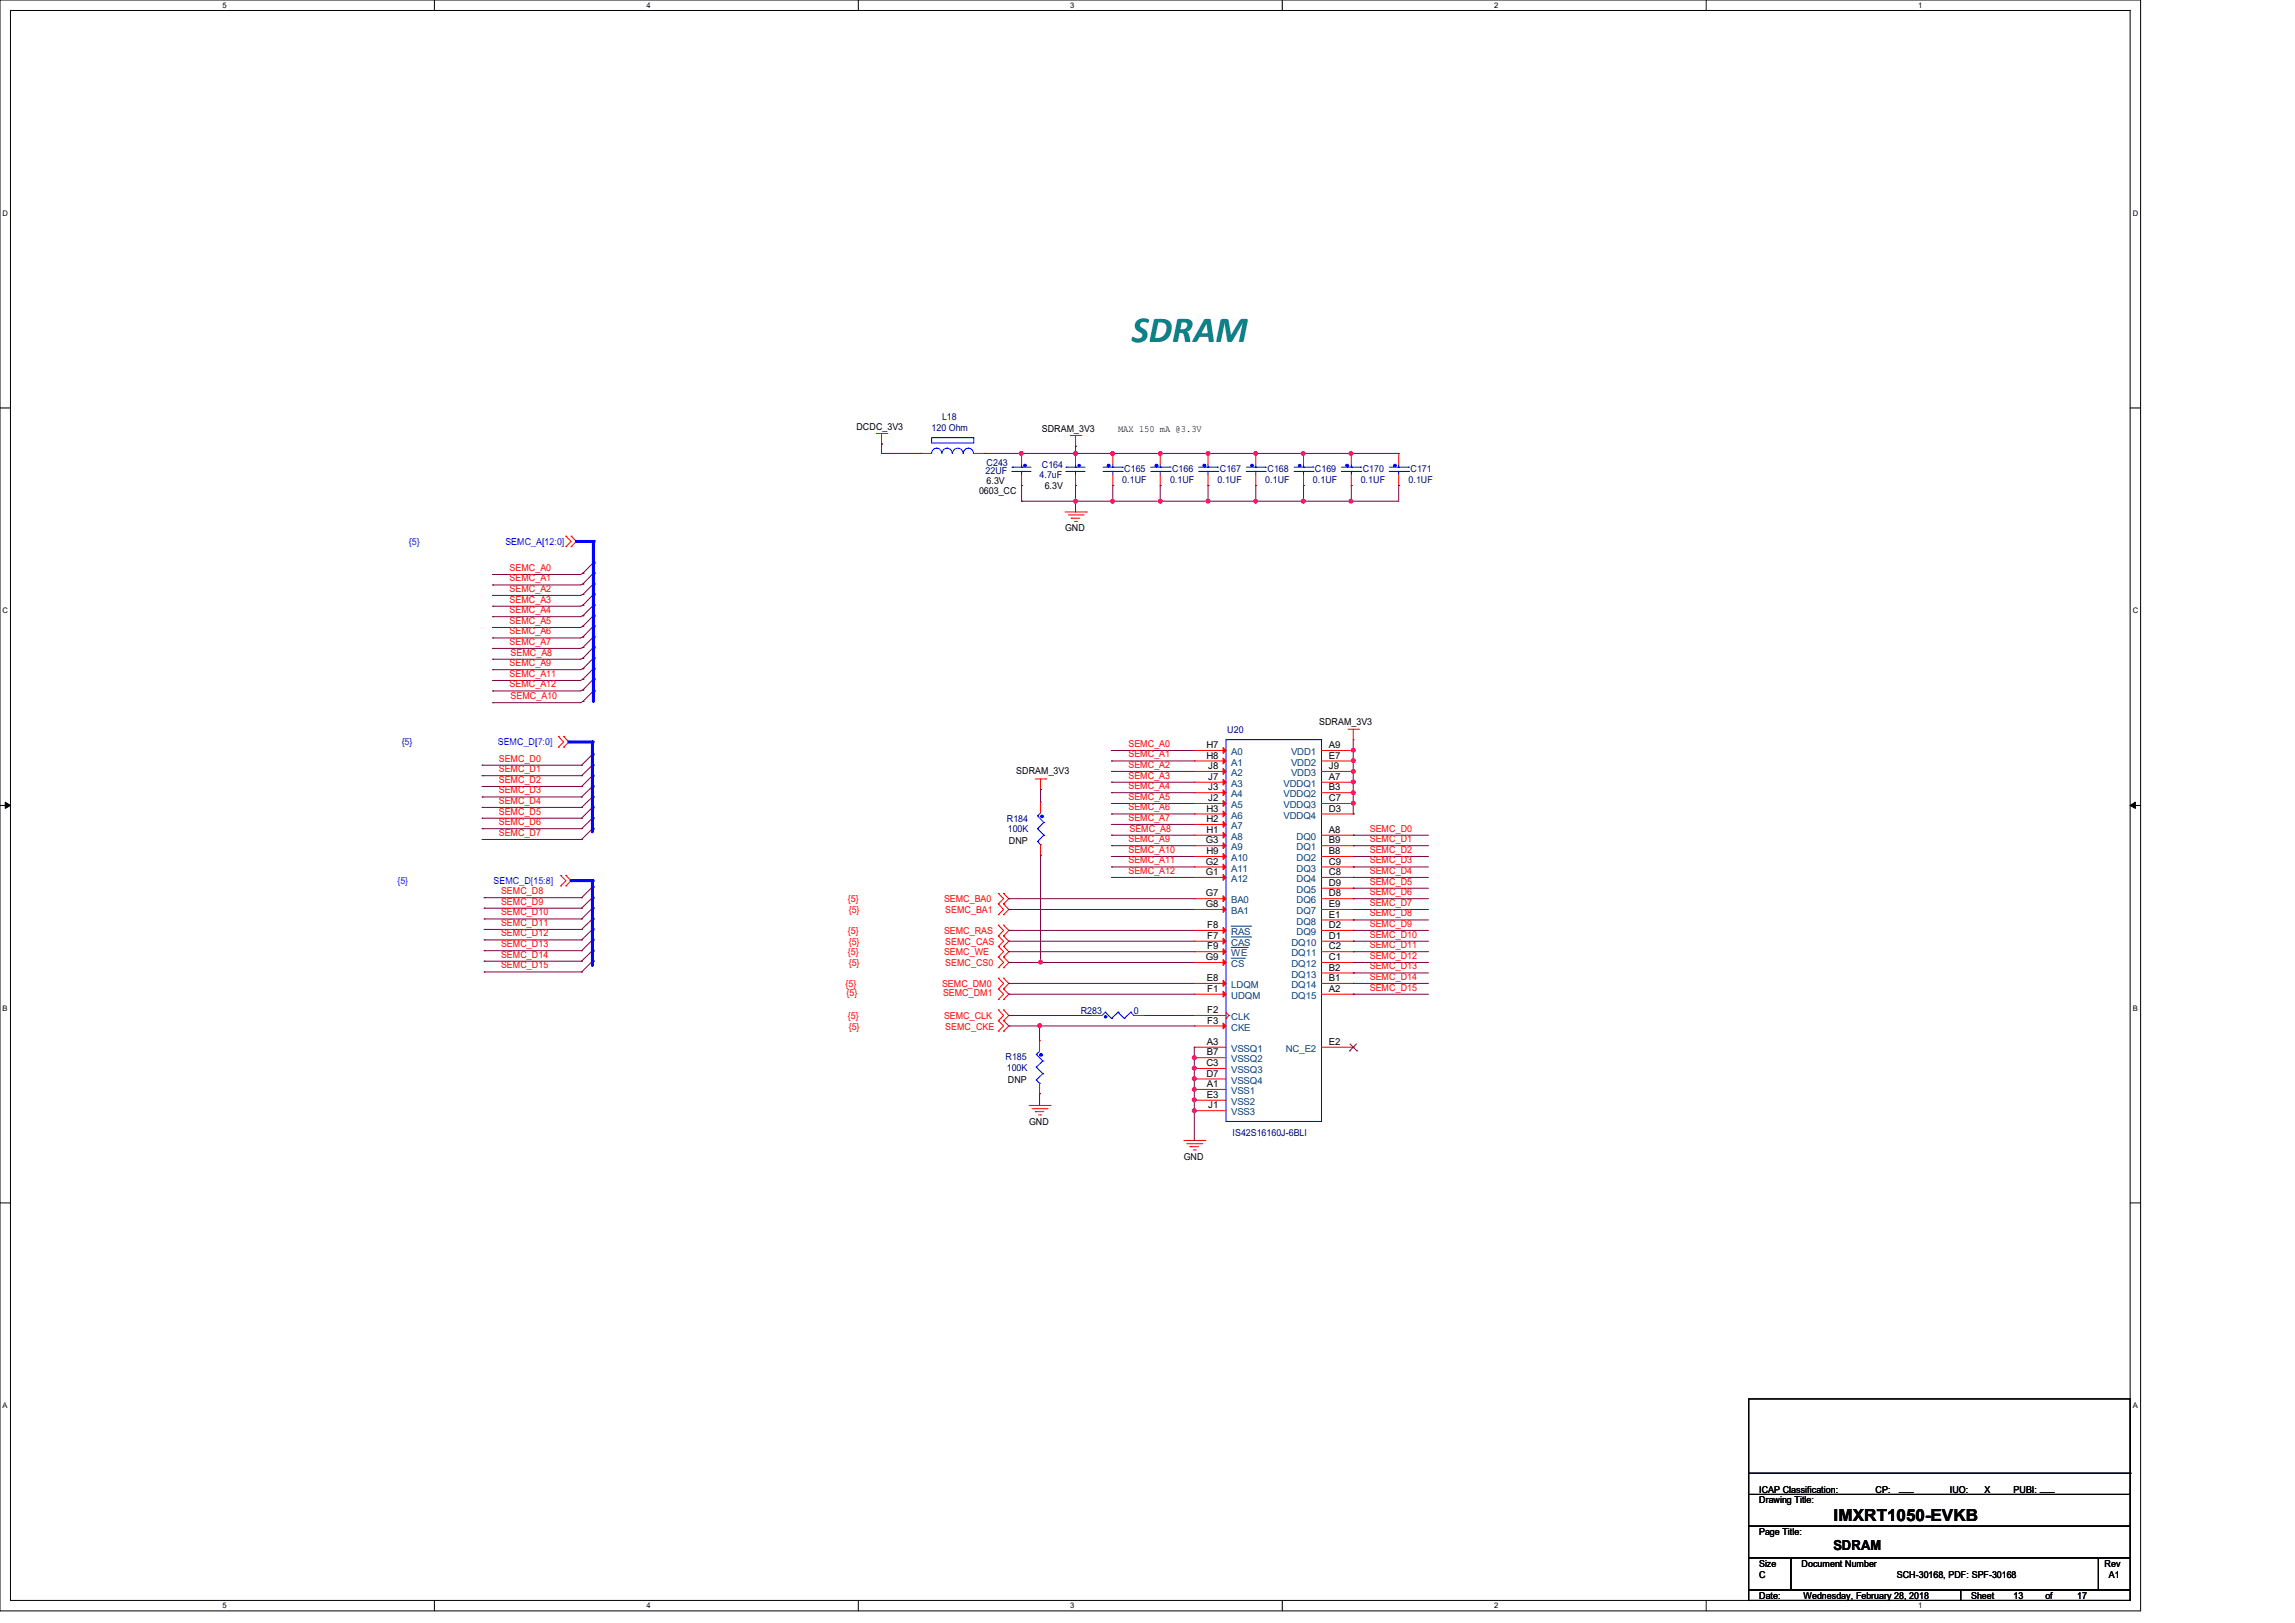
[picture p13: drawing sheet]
<svg xmlns="http://www.w3.org/2000/svg" width="297mm" height="210mm" viewBox="0 0 297 210" stroke-linecap="round" stroke-linejoin="round" font-family="sans-serif">
<defs><g id="words">
<text font-size="4.8" fill="#008080" x="146.5" y="44.2">SDRAM</text>
<text font-size="2.2" x="237.3" y="196.8">IMXRT1050-EVKB</text>
<text font-size="1.8" x="237.3" y="200.5">SDRAM</text>
<g font-size="1.2">
<text x="110.8" y="55.6">DCDC_3V3</text>
<text x="134.8" y="55.8">SDRAM_3V3</text>
<text x="144.7" y="55.9">MAX 150 mA @3.3V</text>
<text x="126.7" y="64">0603_CC</text>
<text x="127.7" y="62.6">6.3V</text>
<text x="135.2" y="63.2">6.3V</text>
<text x="137.8" y="68.7">GND</text>
<text x="170.7" y="93.9">SDRAM_3V3</text>
<text x="131.5" y="100.2">SDRAM_3V3</text>
<text x="156.1" y="96.8">H7</text>
<text x="156.1" y="98.2">H8</text>
<text x="156.4" y="99.5">J8</text>
<text x="156.4" y="100.9">J7</text>
<text x="172" y="100.9">A7</text>
<text x="172" y="99.5">J9</text>
<text x="172" y="98.2">E7</text>
<text x="172" y="96.8">A9</text>
<text x="156.1" y="107.8">H1</text>
<text x="156.1" y="105">H3</text>
<text x="156.1" y="106.4">H2</text>
<text x="156.4" y="102.3">J3</text>
<text x="156.4" y="103.7">J2</text>
<text x="172" y="102.3">B3</text>
<text x="172" y="103.7">C7</text>
<text x="172" y="105">D3</text>
<text x="172" y="107.8">A8</text>
<text x="130.6" y="109.2">DNP</text>
<text x="156" y="109.1">G3</text>
<text x="156" y="113.2">G1</text>
<text x="156" y="111.9">G2</text>
<text x="156.1" y="110.5">H9</text>
<text x="172" y="109.1">B9</text>
<text x="172" y="110.5">B8</text>
<text x="172" y="111.9">C9</text>
<text x="172" y="113.2">C8</text>
<text x="156" y="116">G7</text>
<text x="156" y="117.4">G8</text>
<text x="172" y="114.6">D9</text>
<text x="172" y="116">D8</text>
<text x="172" y="117.4">E9</text>
<text x="172" y="118.7">E1</text>
<text x="156" y="124.2">G9</text>
<text x="156.2" y="121.5">F7</text>
<text x="156.2" y="120.1">F8</text>
<text x="156.2" y="122.8">F9</text>
<text x="172" y="120.1">D2</text>
<text x="172" y="121.5">D1</text>
<text x="172" y="122.8">C2</text>
<text x="172" y="124.2">C1</text>
<text x="172" y="125.6">B2</text>
<text x="156.2" y="127">E8</text>
<text x="156.2" y="131.1">F2</text>
<text x="156.2" y="128.4">F1</text>
<text x="172" y="127">B1</text>
<text x="172" y="128.4">A2</text>
<text x="156.1" y="138">C3</text>
<text x="156.2" y="135.2">A3</text>
<text x="156.2" y="136.6">B7</text>
<text x="156.2" y="132.5">F3</text>
<text x="172" y="135.2">E2</text>
<text x="130.4" y="140.1">DNP</text>
<text x="156.1" y="139.3">D7</text>
<text x="156.2" y="142.1">E3</text>
<text x="156.2" y="140.7">A1</text>
<text x="156.4" y="143.4">J1</text>
<text x="133.2" y="145.5">GND</text>
<text x="153.2" y="150.1">GND</text>
<text x="227.7" y="194.5">Drawing Title:</text>
<text x="227.7" y="193.2">ICAP Classification:</text>
<text x="242.7" y="193.2">CP:</text>
<text x="245.8" y="193">___</text>
<text x="252.3" y="193.2">IUO:</text>
<text x="256.2" y="193.2">_X_</text>
<text x="260.6" y="193.2">PUBI: ___</text>
<text x="227.7" y="202.7">Size</text>
<text x="227.7" y="198.6">Page Title:</text>
<text x="233.2" y="202.7">Document Number</text>
<text x="272.4" y="202.7">Rev</text>
<text x="227.7" y="206.9">Date:</text>
<text x="227.7" y="204.1">C</text>
<text x="233.4" y="206.9">Wednesday, February 28, 2018</text>
<text x="245.5" y="204.1">SCH-30168, PDF: SPF-30168</text>
<text x="255.1" y="206.9">Sheet</text>
<text x="260.6" y="206.9">13</text>
<text x="264.7" y="206.9">of</text>
<text x="268.8" y="206.9">17</text>
<text x="272.9" y="204.1">A1</text>
</g>
<g font-size="1.2" fill="#000080">
<text x="120.6" y="55.7">120 Ohm</text>
<text x="121.9" y="54.4">L18</text>
<text x="127.5" y="61.3">22UF</text>
<text x="127.7" y="60.2">C243</text>
<text x="134.5" y="61.9">4.7uF</text>
<text x="134.8" y="60.5">C164</text>
<text x="145.2" y="62.4">0.1UF</text>
<text x="145.5" y="61">C165</text>
<text x="151.4" y="62.4">0.1UF</text>
<text x="151.7" y="61">C166</text>
<text x="157.6" y="62.4">0.1UF</text>
<text x="157.9" y="61">C167</text>
<text x="163.7" y="62.4">0.1UF</text>
<text x="164" y="61">C168</text>
<text x="169.9" y="62.4">0.1UF</text>
<text x="170.2" y="61">C169</text>
<text x="176.1" y="62.4">0.1UF</text>
<text x="176.4" y="61">C170</text>
<text x="182.3" y="62.4">0.1UF</text>
<text x="182.5" y="61">C171</text>
<text x="158.8" y="94.8">U20</text>
<text x="130.3" y="106.3">R184</text>
<text x="130.4" y="107.7">100K</text>
<text x="139.9" y="131.1">R283</text>
<text x="146.7" y="131.1">0</text>
<text x="130.1" y="137.2">R185</text>
<text x="130.3" y="138.6">100K</text>
<text x="159.5" y="146.9">IS42S16160J-6BLI</text>
</g>
<g font-size="1.2" fill="#00f">
<text x="52.9" y="70.5">{5}</text>
<text x="65.4" y="70.5">SEMC_A[12:0]</text>
<text x="52" y="96.4">{5}</text>
<text x="64.4" y="96.4">SEMC_D[7:0]</text>
<text x="51.4" y="114.4">{5}</text>
<text x="63.9" y="114.4">SEMC_D[15:8]</text>
</g>
<g font-size="1.2" fill="#f00">
<text x="66" y="73.9">SEMC_A0</text>
<text x="66" y="75.2">SEMC_A1</text>
<text x="66" y="76.6">SEMC_A2</text>
<text x="66" y="78">SEMC_A3</text>
<text x="66" y="79.3">SEMC_A4</text>
<text x="66" y="80.7">SEMC_A5</text>
<text x="66" y="82.1">SEMC_A6</text>
<text x="66" y="83.4">SEMC_A7</text>
<text x="66" y="86.2">SEMC_A9</text>
<text x="66" y="87.6">SEMC_A11</text>
<text x="66" y="88.9">SEMC_A12</text>
<text x="66.1" y="84.8">SEMC_A8</text>
<text x="66.1" y="90.5">SEMC_A10</text>
<text x="64.6" y="98.6">SEMC_D0</text>
<text x="64.6" y="99.9">SEMC_D1</text>
<text x="64.6" y="101.3">SEMC_D2</text>
<text x="146" y="96.6">SEMC_A0</text>
<text x="146" y="98">SEMC_A1</text>
<text x="146" y="99.4">SEMC_A2</text>
<text x="146" y="100.8">SEMC_A3</text>
<text x="64.6" y="102.7">SEMC_D3</text>
<text x="64.6" y="104">SEMC_D4</text>
<text x="64.6" y="105.4">SEMC_D5</text>
<text x="64.6" y="106.8">SEMC_D6</text>
<text x="146" y="102.1">SEMC_A4</text>
<text x="146" y="103.5">SEMC_A5</text>
<text x="146" y="104.9">SEMC_A6</text>
<text x="146" y="106.2">SEMC_A7</text>
<text x="146.2" y="107.6">SEMC_A8</text>
<text x="177.3" y="107.6">SEMC_D0</text>
<text x="64.6" y="108.2">SEMC_D7</text>
<text x="146" y="109">SEMC_A9</text>
<text x="146" y="110.4">SEMC_A10</text>
<text x="146" y="111.7">SEMC_A11</text>
<text x="146" y="113.1">SEMC_A12</text>
<text x="177.3" y="109">SEMC_D1</text>
<text x="177.3" y="110.4">SEMC_D2</text>
<text x="177.3" y="111.7">SEMC_D3</text>
<text x="177.3" y="113.1">SEMC_D4</text>
<text x="64.9" y="117.1">SEMC_D9</text>
<text x="64.9" y="115.7">SEMC_D8</text>
<text x="64.9" y="118.4">SEMC_D10</text>
<text x="64.9" y="119.8">SEMC_D11</text>
<text x="109.7" y="116.8">{5}</text>
<text x="109.9" y="118.1">{5}</text>
<text x="122.2" y="116.8">SEMC_BA0</text>
<text x="122.3" y="118.1">SEMC_BA1</text>
<text x="177.3" y="114.5">SEMC_D5</text>
<text x="177.3" y="115.8">SEMC_D6</text>
<text x="177.3" y="117.2">SEMC_D7</text>
<text x="177.3" y="118.6">SEMC_D8</text>
<text x="177.3" y="119.9">SEMC_D9</text>
<text x="64.9" y="121.2">SEMC_D12</text>
<text x="64.9" y="122.6">SEMC_D13</text>
<text x="64.9" y="123.9">SEMC_D14</text>
<text x="64.9" y="125.3">SEMC_D15</text>
<text x="109.7" y="120.9">{5}</text>
<text x="109.7" y="123.6">{5}</text>
<text x="109.9" y="122.3">{5}</text>
<text x="109.9" y="125">{5}</text>
<text x="122.2" y="120.9">SEMC_RAS</text>
<text x="122.2" y="123.6">SEMC_WE</text>
<text x="122.3" y="122.3">SEMC_CAS</text>
<text x="122.3" y="125">SEMC_CS0</text>
<text x="177.3" y="121.3">SEMC_D10</text>
<text x="177.3" y="122.7">SEMC_D11</text>
<text x="177.3" y="124.1">SEMC_D12</text>
<text x="177.3" y="125.4">SEMC_D13</text>
<text x="109.4" y="127.7">{5}</text>
<text x="109.6" y="128.9">{5}</text>
<text x="109.7" y="131.8">{5}</text>
<text x="121.9" y="127.7">SEMC_DM0</text>
<text x="122" y="128.9">SEMC_DM1</text>
<text x="122.2" y="131.8">SEMC_CLK</text>
<text x="177.3" y="126.8">SEMC_D14</text>
<text x="177.3" y="128.2">SEMC_D15</text>
<text x="109.9" y="133.2">{5}</text>
<text x="122.3" y="133.2">SEMC_CKE</text>
</g>
<g font-size="1.2" fill="#004080">
<text x="159.3" y="97.7">A0</text>
<text x="159.3" y="99.1">A1</text>
<text x="159.3" y="100.4">A2</text>
<text x="159.3" y="101.8">A3</text>
<text x="166.1" y="101.8">VDDQ1</text>
<text x="167.1" y="100.4">VDD3</text>
<text x="167.1" y="99.1">VDD2</text>
<text x="167.1" y="97.7">VDD1</text>
<text x="159.3" y="105.9">A6</text>
<text x="159.3" y="107.3">A7</text>
<text x="159.3" y="103.2">A4</text>
<text x="159.3" y="104.6">A5</text>
<text x="166.1" y="103.2">VDDQ2</text>
<text x="166.1" y="104.6">VDDQ3</text>
<text x="166.1" y="105.9">VDDQ4</text>
<text x="159.3" y="110">A9</text>
<text x="159.3" y="108.7">A8</text>
<text x="159.3" y="111.4">A10</text>
<text x="159.3" y="112.8">A11</text>
<text x="167.8" y="108.7">DQ0</text>
<text x="167.8" y="110">DQ1</text>
<text x="167.8" y="111.4">DQ2</text>
<text x="167.8" y="112.8">DQ3</text>
<text x="159.3" y="116.9">BA0</text>
<text x="159.3" y="118.3">BA1</text>
<text x="159.3" y="114.1">A12</text>
<text x="167.8" y="114.1">DQ4</text>
<text x="167.8" y="115.5">DQ5</text>
<text x="167.8" y="116.9">DQ6</text>
<text x="167.8" y="118.3">DQ7</text>
<text x="167.8" y="119.6">DQ8</text>
<text x="159.3" y="125.1">CS</text>
<text x="159.3" y="122.4">CAS</text>
<text x="159.3" y="121">RAS</text>
<text x="159.3" y="123.7">WE</text>
<text x="167.1" y="122.4">DQ10</text>
<text x="167.1" y="123.7">DQ11</text>
<text x="167.1" y="125.1">DQ12</text>
<text x="167.8" y="121">DQ9</text>
<text x="159.3" y="132">CLK</text>
<text x="159.3" y="129.2">UDQM</text>
<text x="159.3" y="127.8">LDQM</text>
<text x="167.1" y="126.5">DQ13</text>
<text x="167.1" y="127.8">DQ14</text>
<text x="167.1" y="129.2">DQ15</text>
<text x="159.3" y="133.3">CKE</text>
<text x="159.3" y="136.1">VSSQ1</text>
<text x="159.3" y="137.5">VSSQ2</text>
<text x="166.4" y="136.1">NC_E2</text>
<text x="159.3" y="143">VSS2</text>
<text x="159.3" y="141.6">VSS1</text>
<text x="159.3" y="138.9">VSSQ3</text>
<text x="159.3" y="140.2">VSSQ4</text>
<text x="159.3" y="144.3">VSS3</text>
</g>
<g font-size="1">
<text x="28.8" y="1">5</text>
<text x="83.7" y="1">4</text>
<text x="138.5" y="1">3</text>
<text x="193.4" y="1">2</text>
<text x="248.2" y="1">1</text>
<text x=".3" y="27.9">D</text>
<text x="276" y="27.9">D</text>
<text x=".3" y="79.4">C</text>
<text x="276" y="79.4">C</text>
<text x=".3" y="130.8">B</text>
<text x="276" y="130.8">B</text>
<text x=".3" y="182.2">A</text>
<text x="276" y="182.2">A</text>
<text x="28.8" y="208.1">5</text>
<text x="83.7" y="208.1">4</text>
<text x="138.5" y="208.1">3</text>
<text x="193.4" y="208.1">2</text>
<text x="248.2" y="208.1">1</text>
</g>
</g></defs>
<path d="M0 0h277v208.4h-277zM1.4 1.4h274.3v205.7h-274.3z" fill="none" stroke="#000" stroke-width=".13"/>
<g fill="#fff">
<path d="M28.8 .1h.5v1.1h-.5z"/>
<path d="M28.8 207.2h.5v1.1h-.5z"/>
</g>
<path d="M56.2 0v1.4M56.2 207.1v1.3" fill="none" stroke="#000" stroke-width=".13"/>
<g fill="#fff">
<path d="M83.7 .1h.5v1.1h-.5z"/>
<path d="M83.7 207.2h.5v1.1h-.5z"/>
</g>
<path d="M111.1 0v1.4M111.1 207.1v1.3" fill="none" stroke="#000" stroke-width=".13"/>
<g fill="#fff">
<path d="M138.5 .1h.6v1.1h-.6z"/>
<path d="M138.5 207.2h.6v1.1h-.6z"/>
</g>
<path d="M165.9 0v1.4M165.9 207.1v1.3" fill="none" stroke="#000" stroke-width=".13"/>
<g fill="#fff">
<path d="M193.4 .1h.5v1.1h-.5z"/>
<path d="M193.4 207.2h.5v1.1h-.5z"/>
</g>
<path d="M220.8 0v1.4M220.8 207.1v1.3" fill="none" stroke="#000" stroke-width=".13"/>
<g fill="#fff">
<path d="M248.2 .1h.6v1.1h-.6z"/>
<path d="M248.2 207.2h.6v1.1h-.6z"/>
<path d="M.3 27.1h.8v1.1h-.8z"/>
<path d="M276 27.1h.7v1.1h-.7z"/>
<path d="M.3 78.5h.8v1.1h-.8z"/>
<path d="M276 78.5h.7v1.1h-.7z"/>
</g>
<path d="M0 52.8h1.4M275.7 52.8h1.3" fill="none" stroke="#000" stroke-width=".13"/>
<g fill="#fff">
<path d="M.3 129.9h.7v1.1h-.7z"/>
<path d="M276 129.9h.6v1.1h-.6z"/>
</g>
<path d="M0 104.2h1.4M275.7 104.2h1.3" fill="none" stroke="#000" stroke-width=".13"/>
<path d="M.7 103.8l.7 .4-.7 .4zM275.7 104.2l.7-.4v.8z" fill="#000" stroke="#000" stroke-width=".13"/>
<g fill="#fff">
<path d="M.3 181.4h.7v1.1h-.7z"/>
<path d="M276 181.4h.6v1.1h-.6z"/>
</g>
<path d="M0 155.7h1.4M275.7 155.7h1.3M226.3 193.4h49.4v4.1h-49.4zM226.3 197.5h49.4v4.1h-49.4zM226.3 181h49.4v12.4h-49.4zM226.3 190.6h49.4M275.7 190.6h.1M226.3 201.6h5.5v4.1h-5.5zM226.3 205.7h27.4v1.4h-27.4zM231.8 201.6h39.8v4.1h-39.8zM253.7 205.7h22v1.4h-22zM271.6 201.6h4.1v4.1h-4.1z" fill="none" stroke="#000" stroke-width=".13"/>
<g fill="none" stroke="#f00" stroke-width=".13">
<path d="M113.4 56.1h1.4M114.1 57.4h.1M114.1 56.1v1.3M114.8 56.1h.1M119.2 58.7h.1M119.2 58.7h1.4M126 58.7h1.4M127.4 58.7h.1M132.2 58.7h.1M132.2 58.7v1.4M138.5 56.3h1.4M139.2 57.7h.1"/>
<path d="M139.2 58.7h.1M139.2 56.3v1.4M139.2 58.7v1.4M139.9 56.3h.1M144 58.7h.1M144 58.7v1.4M150.2 58.7h.1M150.2 58.7v1.4M156.3 58.7h.1M156.3 58.7v1.4M162.5 58.7h.1M162.5 58.7v1.4"/>
<path d="M168.7 58.7h.1M168.7 58.7v1.4M174.9 58.7h.1M174.9 58.7v1.4M181 58.7h.1M181 58.7v1.4M73.2 69.4h.1M73.2 70.7h.1M73.2 69.4l.7 .7-.7 .6M73.9 70.7h.1M73.9 69.4h.1M73.9 69.4l.7 .7-.7 .6"/>
<path d="M132.2 62.8h.1M132.2 61.4v1.4M137.8 66.3h2.8M138.3 66.6h1.9M138.6 67.1h.1M138.6 67.1h1.1M139.1 67.5h.2M139.2 62.8h.1M139.2 61.4v1.4M139.3 67.5h.1M140.2 66.6h.1M140.6 66.3h.1"/>
<path d="M144 62.8h.1M144 61.4v1.4M150.2 62.8h.1M150.2 61.4v1.4M156.3 62.8h.1M156.3 61.4v1.4M162.5 62.8h.1M162.5 61.4v1.4M168.7 62.8h.1M168.7 61.4v1.4M174.9 62.8h.1M174.9 61.4v1.4"/>
<path d="M181 62.8h.1M181 61.4v1.4M72.3 95.3h.1M72.3 96.7h.1M72.3 95.3l.6 .7-.6 .7M72.9 96.7h.1M72.9 95.3h.1M72.9 95.3l.7 .7-.7 .7M154.6 97.1h.1M154.6 98.5h.1M154.6 99.8h.1M154.6 97.1h4.1"/>
<path d="M154.6 98.5h4.1M154.6 99.8h4.1M171 97.1h4.1M171 98.5h4.1M171 99.8h4.1M174.5 94.4h1.3M175.1 95.7h.1M175.1 99.8h.1M175.1 98.5h.1M175.1 97.1h.1M175.1 94.4v1.3M175.8 94.4h.1"/>
<path d="M72.6 113.3h.1M72.6 114.6h.1M72.6 113.3l.6 .7-.6 .6M73.2 114.6h.1M73.2 113.3h.1M73.2 113.3l.7 .7-.7 .6M129.2 117h.1M129.2 115.6h.1M129.2 118.4h.1M129.2 119.7h.1M129.2 115.6l.7 .7-.7 .7M129.2 117l.7 .7-.7 .7"/>
<path d="M129.2 119.7l.7 .7-.7 .7M129.9 115.6h.1M129.9 117h.1M129.9 118.4h.1M129.9 119.7h.1M129.9 115.6l.7 .7-.7 .7M129.9 117l.7 .7-.7 .7M129.9 119.7l.7 .7-.7 .7M134 100.8h1.3M134.7 102.2h.1M134.7 103.8h.1M134.7 110.7h.1"/>
<path d="M134.7 100.8v1.4M134.7 103.8v1.4M134.7 109.3v1.4M135.3 100.8h.1M154.6 109.4h.1M154.6 108.1h.1M154.6 116.3h.1M154.6 105.3h.1M154.6 106.7h.1M154.6 117.7h.1M154.6 113.5h.1M154.6 102.6h.1"/>
<path d="M154.6 104h.1M154.6 110.8h.1M154.6 112.2h.1M154.6 101.2h.1M154.6 109.4h4.1M154.6 108.1h4.1M154.6 116.3h4.1M154.6 102.6h4.1M154.6 105.3h4.1M154.6 106.7h4.1M154.6 101.2h4.1M154.6 117.7h4.1"/>
<path d="M154.6 104h4.1M154.6 113.5h4.1M154.6 110.8h4.1M154.6 112.2h4.1M171 109.4h4.1M171 108.1h4.1M171 116.3h4.1M171 102.6h4.1M171 105.3h4.1M171 101.2h4.1M171 117.7h4.1M171 104h4.1"/>
<path d="M171 113.5h4.1M171 110.8h4.1M171 112.2h4.1M171 114.9h4.1M171 119h4.1M175.1 102.6h.1M175.1 101.2h.1M175.1 104h.1M175.1 105.3h.1M175.1 108.1h.1M175.1 109.4h.1M175.1 110.8h.1"/>
<path d="M175.1 112.2h.1M175.1 113.5h.1M175.1 114.9h.1M175.1 116.3h.1M175.1 117.7h.1M175.1 119h.1M129.2 121.1h.1M129.2 122.5h.1M129.2 123.8h.1M129.2 125.2h.1M129.2 128h.1M129.2 126.6h.1"/>
<path d="M129.2 129.3h.1M129.2 132.1h.1M129.2 130.7h.1M129.2 133.4h.1M129.2 121.1l.7 .7-.7 .7M129.2 122.5l.7 .6-.7 .7M129.2 123.8l.7 .7-.7 .7M129.2 126.6l.7 .7-.7 .7M129.2 128l.7 .7-.7 .6M129.2 130.7l.7 .7-.7 .7M129.2 132.1l.7 .7-.7 .6M129.9 121.1h.1"/>
<path d="M129.9 122.5h.1M129.9 123.8h.1M129.9 125.2h.1M129.9 126.6h.1M129.9 128h.1M129.9 129.3h.1M129.9 130.7h.1M129.9 132.1h.1M129.9 133.4h.1M129.9 121.1l.7 .7-.7 .7M129.9 122.5l.7 .6-.7 .7M129.9 123.8l.7 .7-.7 .7"/>
<path d="M129.9 126.6l.7 .7-.7 .7M129.9 128l.7 .7-.7 .6M129.9 130.7l.7 .7-.7 .7M129.9 132.1l.7 .7-.7 .6M134.5 134.7h.1M134.5 134.7v1.4M141.3 131.4h.1M141.3 131.4h1.3M146.7 131.4h1.4M148.1 131.4h.1M154.6 124.5h.1M154.6 132.8h.1"/>
<path d="M154.6 121.8h.1M154.6 120.4h.1M154.6 131.4h.1M154.6 123.1h.1M154.6 135.5h.1M154.6 136.9h.1M154.6 138.3h.1M154.6 139.6h.1M154.6 128.7h.1M154.6 127.3h.1M154.6 131.4h4.1M154.6 124.5h4.1"/>
<path d="M154.6 132.8h4.1M154.6 121.8h4.1M154.6 120.4h4.1M154.6 135.5h4.1M154.6 123.1h4.1M154.6 136.9h4.1M154.6 138.3h4.1M154.6 139.6h4.1M154.6 128.7h4.1M154.6 127.3h4.1M158.7 131.8h.1M158.7 131l.3 .4"/>
<path d="M159 131.4h.1M159 131.4l-.3 .4M171 124.5h4.1M171 121.8h4.1M171 120.4h4.1M171 135.5h4.1M171 123.1h4.1M171 128.7h4.1M171 127.3h4.1M171 125.9h4.1M175.1 135.5h.1M175.1 120.4h.1"/>
<path d="M175.1 121.8h.1M175.1 123.1h.1M175.1 124.5h.1M175.1 125.9h.1M175.1 127.3h.1M175.1 128.7h.1M133.2 143h2.7M133.6 143.5h1.9M134 143.8h.1M134 143.8h1.1M134.4 144.3h.3M134.5 141.5h.1"/>
<path d="M134.5 140.2v1.3M134.7 144.3h.1M135.5 143.5h.1M135.9 143h.1M153.2 147.6h2.7M153.6 148h1.9M154 148.4h.1M154 148.4h1.1M154.4 148.8h.3M154.6 142.4h.1M154.6 143.7h.1M154.6 141h.1"/>
<path d="M154.6 142.4h4.1M154.6 143.7h4.1M154.6 141h4.1M154.7 148.8h.1M155.5 148h.1M155.9 147.6h.1"/>
</g>
<g fill="none" stroke="#800040" stroke-width=".13">
<path d="M139.2 58.7h.1M139.2 57.7h.1M139.2 58.7h11M139.2 57.7v1M144 58.7h.1M63.8 74.3h.1M63.8 75.7h.1M63.8 77h.1M63.8 78.4h.1M63.8 79.8h.1M63.8 74.3h11.3M63.8 75.7h11.3"/>
<path d="M63.8 77h11.3M63.8 78.4h11.3M63.8 79.8h11.3M75.4 79.7h.1M75.4 78.3h.1M75.4 76.9h.1M75.4 75.6h.1M75.4 74.2h.1M76.8 79.7l-1.4 1.3M76.8 78.3l-1.4 1.4M76.8 76.9l-1.4 1.4M76.8 75.6l-1.4 1.3"/>
<path d="M76.8 74.2l-1.4 1.4M76.8 72.8l-1.4 1.4M139.2 64.9h.1M139.2 62.8h.1M139.2 62.8v3.5M144 62.8h.1M144 64.9h.1M144 62.8v2.1M150.2 62.8h.1M150.2 64.9h.1M150.2 62.8v2.1M156.3 62.8h.1"/>
<path d="M156.3 64.9h.1M156.3 62.8v2.1M162.5 62.8h.1M162.5 64.9h.1M162.5 62.8v2.1M168.7 62.8h.1M168.7 64.9h.1M168.7 62.8v2.1M174.9 62.8h.1M174.9 64.9h.1M174.9 62.8v2.1M181 62.8h.1"/>
<path d="M181 62.8v2.1h-41.8M62.4 99h.1M62.4 99h12.9M63.8 81.2h.1M63.8 82.5h.1M63.8 83.9h.1M63.8 85.3h.1M63.8 86.7h.1M63.8 88.1h.1M63.8 89.4h.1M63.8 81.2h11.3M63.8 82.5h11.3"/>
<path d="M63.8 83.9h11.3M63.8 85.3h11.3M63.8 86.7h11.3M63.8 88.1h11.3M63.8 89.4h11.3M75.3 99h.1M75.4 89.3h.1M75.4 87.9h.1M75.4 86.5h.1M75.4 85.2h.1M75.4 83.8h.1M75.4 82.4h.1"/>
<path d="M75.4 81h.1M75.4 90.8h.1M76.7 99l-1.4 1.4M76.7 97.6l-1.4 1.4M76.8 87.9l-1.4 1.4M76.8 86.5l-1.4 1.4M76.8 85.2l-1.4 1.3M76.8 83.8l-1.4 1.4M76.8 82.4l-1.4 1.4M76.8 81l-1.4 1.4M76.8 89.4l-1.4 1.4M143.8 97.1h.1"/>
<path d="M143.8 98.5h.1M143.8 99.8h.1M143.8 97.1h10.8M143.8 98.5h10.8M143.8 99.8h10.8M175.1 97.1h.1M175.1 95.7v1.4M62.4 100.4h.1M62.4 101.8h.1M62.4 103.1h.1M62.4 104.5h.1M62.4 105.9h.1"/>
<path d="M62.4 107.2h.1M62.4 108.6h.1M62.4 100.4h12.9M62.4 101.8h12.9M62.4 103.1h12.9M62.4 104.5h12.9M62.4 105.9h12.9M62.4 107.2h12.9M62.4 108.6h12.9M75.3 108.6h.1M75.3 107.2h.1M75.3 105.9h.1"/>
<path d="M75.3 104.5h.1M75.3 103.1h.1M75.3 101.8h.1M75.3 100.4h.1M75.3 116.2h.1M75.3 117.5h.1M75.3 118.9h.1M76.7 107.2l-1.4 1.4M76.7 105.9l-1.4 1.3M76.7 104.5l-1.4 1.4M76.7 103.1l-1.4 1.4M76.7 101.8l-1.4 1.3"/>
<path d="M76.7 100.4l-1.4 1.4M76.7 114.8l-1.4 1.4M76.7 116.2l-1.4 1.3M76.7 117.5l-1.4 1.4M76.7 118.9l-1.4 1.4M130.6 116.3h.1M130.6 117.7h.1M130.6 116.3h24M130.6 117.7h24M143.8 101.2h.1M143.8 102.6h.1M143.8 104h.1"/>
<path d="M143.8 105.3h.1M143.8 106.7h.1M143.8 108.1h.1M143.8 109.4h.1M143.8 110.8h.1M143.8 112.2h.1M143.8 113.5h.1M143.8 108.1h10.8M143.8 109.4h10.8M143.8 110.8h10.8M143.8 112.2h10.8M143.8 113.5h10.8"/>
<path d="M143.8 101.2h10.8M143.8 102.6h10.8M143.8 104h10.8M143.8 105.3h10.8M143.8 106.7h10.8M175.1 108.1h.1M175.1 109.4h.1M175.1 110.8h.1M175.1 112.2h.1M175.1 113.5h.1M175.1 114.9h.1M175.1 116.3h.1"/>
<path d="M175.1 117.7h.1M175.1 119h.1M175.1 108.1h9.8M175.1 109.4h9.8M175.1 110.8h9.8M175.1 112.2h9.8M175.1 113.5h9.8M175.1 114.9h9.8M175.1 116.3h9.8M175.1 117.7h9.8M175.1 119h9.8M75.3 120.3h.1"/>
<path d="M75.3 121.6h.1M75.3 123h.1M75.3 124.4h.1M75.3 125.8h.1M76.7 120.3l-1.4 1.3M76.7 121.6l-1.4 1.4M76.7 123l-1.4 1.4M76.7 124.4l-1.4 1.4M130.6 120.4h.1M130.6 121.8h.1M130.6 123.1h.1M130.6 124.5h.1"/>
<path d="M130.6 127.3h.1M130.6 128.7h.1M130.6 132.8h.1M130.6 120.4h24M130.6 121.8h24M130.6 123.1h24M130.6 124.5h4.1M130.6 127.3h24M130.6 128.7h24M130.6 132.8h3.9M154.6 136.9h.1M154.6 135.5v1.4"/>
<path d="M175.1 120.4h.1M175.1 121.8h.1M175.1 123.1h.1M175.1 124.5h.1M175.1 125.9h.1M175.1 127.3h.1M175.1 128.7h.1M175.1 120.4h9.8M175.1 121.8h9.8M175.1 123.1h9.8M175.1 124.5h9.8M175.1 125.9h9.8"/>
<path d="M175.1 127.3h9.8M175.1 128.7h9.8"/>
</g>
<g fill="none" stroke="#00f" stroke-width=".13">
<path d="M120.6 56.6h5.4v.7h-5.4zM120.6 58.7a.66 .66 0 0 1 .6-.7 .66 .66 0 0 1 .7 .7M121.9 58.7a.66 .66 0 0 1 .7-.7 .66 .66 0 0 1 .6 .7M123.3 58.7a.68 .68 0 0 1 .7-.7 .68 .68 0 0 1 .6 .7M124.7 58.7a.66 .66 0 0 1 .6-.7 .66 .66 0 0 1 .7 .7M131 61h.1M131 60.5h.1M131 61h2.4M131 60.5h2.4M132.2 61h.1M132.2 60.5h.1M132.2 60.1v.4"/>
<path d="M132.2 61v.4M138 61h.1M138 60.5h.1M138 61h2.4M138 60.5h2.4M139.2 61h.1M139.2 60.5h.1M139.2 60.1v.4M139.2 61v.4M142.7 61h2.5M142.7 60.5h2.5M144 61h.1"/>
<path d="M144 60.5h.1M144 60.1v.4M144 61v.4M145.2 61h.1M145.2 60.5h.1M148.9 61h2.5M148.9 60.5h2.5M150.2 61h.1M150.2 60.5h.1M150.2 60.1v.4M150.2 61v.4M151.4 61h.1"/>
<path d="M151.4 60.5h.1M155.1 61h2.5M155.1 60.5h2.5M156.3 61h.1M156.3 60.5h.1M156.3 60.1v.4M156.3 61v.4M157.6 61h.1M157.6 60.5h.1M161.3 61h2.4M161.3 60.5h2.4M162.5 61h.1"/>
<path d="M162.5 60.5h.1M162.5 60.1v.4M162.5 61v.4M163.7 61h.1M163.7 60.5h.1M167.5 61h2.4M167.5 60.5h2.4M168.7 61h.1M168.7 60.5h.1M168.7 60.1v.4M168.7 61v.4M169.9 61h.1"/>
<path d="M169.9 60.5h.1M173.6 61h2.5M173.6 60.5h2.5M174.9 61h.1M174.9 60.5h.1M174.9 60.1v.4M174.9 61v.4M176.1 61h.1M176.1 60.5h.1M179.8 61h2.5M179.8 60.5h2.5M181 61h.1"/>
<path d="M181 60.5h.1M181 60.1v.4M181 61v.4M182.3 61h.1M182.3 60.5h.1M158.7 95.7h12.3v49.4h-12.3zM134.3 105.6h.1M134.3 107.2h.1M134.3 108.9h.1M134.3 105.6l.8 .8M134.3 107.2l.8 .9M134.3 108.9l.4 .4"/>
<path d="M134.7 109.3h.1M134.7 105.2l-.4 .4M135.1 106.4h.1M135.1 108.1h.1M135.1 106.4l-.8 .8M135.1 108.1l-.8 .8M134.1 136.4h.1M134.1 138.1h.1M134.1 139.7h.1M134.1 136.4l.9 .9M134.1 138.1l.9 .8M134.1 139.7l.4 .5"/>
<path d="M134.5 136.1l-.4 .3M135 137.3h.1M135 138.9h.1M135 137.3l-.9 .8M135 138.9l-.9 .8M143 131h.1M143 131l-.4 .4M143 131l.8 .8M143.8 131.8h.1M144.7 131h.1M144.7 131l-.9 .8M144.7 131l.8 .8"/>
<path d="M145.5 131.8h.1M146.3 131h.1M146.3 131l-.8 .8M146.3 131l.4 .4M146.7 131.4h.1M134.5 140.2h.1"/>
</g>
<g fill="#00f" stroke="#00f" stroke-width=".13">
<path d="M143 131.5h.2v.2h-.2z" fill-rule="evenodd"/>
<path d="M139.5 60.1h.3v.2h-.3z" fill-rule="evenodd"/>
<path d="M168.1 60.1h.2v.2h-.2z" fill-rule="evenodd"/>
<circle cx="180.5" cy="60.3" r=".18"/>
<circle cx="134.9" cy="105.7" r=".18"/>
<circle cx="162" cy="60.3" r=".18"/>
<circle cx="143.5" cy="60.3" r=".18"/>
<circle cx="174.4" cy="60.3" r=".18"/>
<circle cx="134.7" cy="136.5" r=".18"/>
<circle cx="155.9" cy="60.3" r=".18"/>
<circle cx="132.7" cy="60.3" r=".18"/>
<circle cx="149.7" cy="60.3" r=".18"/>
</g>
<g fill="#f00" stroke="#f00" stroke-width=".13">
<path d="M158.3 124.2l.4 .3-.4 .4z"/>
<path d="M158.3 109.1l.4 .3-.4 .4z"/>
<path d="M158.3 107.7l.4 .4-.4 .4z"/>
<path d="M158.3 115.9l.4 .4-.4 .4z"/>
<path d="M158.3 104.9l.4 .4-.4 .4z"/>
<path d="M158.3 132.4l.4 .4-.4 .3z"/>
<path d="M158.3 106.3l.4 .4-.4 .4z"/>
<path d="M158.3 121.4l.4 .4-.4 .4z"/>
<path d="M158.3 117.3l.4 .4-.4 .4z"/>
<path d="M158.3 120l.4 .4-.4 .4z"/>
<path d="M158.3 113.2l.4 .3-.4 .4z"/>
<path d="M158.3 96.7l.4 .4-.4 .4z"/>
<path d="M158.3 98.1l.4 .4-.4 .3z"/>
<path d="M158.3 99.4l.4 .4-.4 .4z"/>
<path d="M158.3 102.2l.4 .4-.4 .4z"/>
<path d="M158.3 103.6l.4 .4-.4 .4z"/>
<path d="M158.3 122.8l.4 .3-.4 .4z"/>
<path d="M158.3 110.4l.4 .4-.4 .4z"/>
<path d="M158.3 111.8l.4 .4-.4 .4z"/>
<path d="M158.3 100.8l.4 .4-.4 .4z"/>
<path d="M158.3 128.3l.4 .4-.4 .3z"/>
<path d="M158.3 126.9l.4 .4-.4 .3z"/>
</g>
<path d="M159.3 119.8h2.5M161.8 119.8h.1M159.3 124h1.7M159.3 121.2h2.5M159.3 122.6h2.1M161 124h.1M161.4 122.6h.1M161.8 121.2h.1" fill="none" stroke="#004080" stroke-width=".13"/>
<path d="M174.7 136h.1M174.7 135.1l.9 .9M175.6 135.1l-.9 .9M175.6 136h.1" fill="none" stroke="#804000" stroke-width=".13"/>
<g fill="#f0f" stroke="#f0f" stroke-width=".13">
<circle cx="144" cy="58.7" r=".25"/>
<circle cx="139.2" cy="58.7" r=".25"/>
<circle cx="150.2" cy="64.9" r=".25"/>
<circle cx="162.5" cy="64.8" r=".24"/>
<circle cx="156.3" cy="64.9" r=".25"/>
<circle cx="144" cy="64.9" r=".25"/>
<circle cx="139.2" cy="64.9" r=".25"/>
<circle cx="174.8" cy="64.9" r=".25"/>
<circle cx="168.7" cy="64.9" r=".25"/>
<circle cx="154.6" cy="136.9" r=".25"/>
</g>
<path d="M74.6 70.1h2.2" fill="none" stroke="#00f" stroke-width=".38"/>
<circle cx="74.6" cy="70.1" r=".19" fill="#00f"/>
<path d="M76.8 70.1v2.7" fill="none" stroke="#00f" stroke-width=".38"/>
<circle cx="76.8" cy="70.1" r=".19" fill="#00f"/>
<path d="M76.8 72.8v1.4" fill="none" stroke="#00f" stroke-width=".38"/>
<circle cx="76.8" cy="72.8" r=".19" fill="#00f"/>
<path d="M76.8 74.2v1.4" fill="none" stroke="#00f" stroke-width=".38"/>
<circle cx="76.8" cy="74.2" r=".19" fill="#00f"/>
<path d="M76.8 75.6v1.3" fill="none" stroke="#00f" stroke-width=".38"/>
<circle cx="76.8" cy="75.6" r=".19" fill="#00f"/>
<path d="M76.8 76.9v1.4" fill="none" stroke="#00f" stroke-width=".38"/>
<circle cx="76.8" cy="76.9" r=".19" fill="#00f"/>
<path d="M76.8 78.3v1.4" fill="none" stroke="#00f" stroke-width=".38"/>
<circle cx="76.8" cy="78.3" r=".19" fill="#00f"/>
<path d="M76.8 79.7v1.3" fill="none" stroke="#00f" stroke-width=".38"/>
<circle cx="76.8" cy="79.7" r=".19" fill="#00f"/>
<path d="M76.8 81v1.4" fill="none" stroke="#00f" stroke-width=".38"/>
<circle cx="76.8" cy="81" r=".19" fill="#00f"/>
<path d="M76.8 82.4v1.4" fill="none" stroke="#00f" stroke-width=".38"/>
<circle cx="76.8" cy="82.4" r=".19" fill="#00f"/>
<path d="M76.8 83.8v1.4" fill="none" stroke="#00f" stroke-width=".38"/>
<circle cx="76.8" cy="83.8" r=".19" fill="#00f"/>
<path d="M76.8 85.2v1.3" fill="none" stroke="#00f" stroke-width=".38"/>
<circle cx="76.8" cy="85.2" r=".19" fill="#00f"/>
<path d="M76.8 86.5v1.4" fill="none" stroke="#00f" stroke-width=".38"/>
<circle cx="76.8" cy="86.5" r=".19" fill="#00f"/>
<path d="M76.8 87.9v1.5" fill="none" stroke="#00f" stroke-width=".38"/>
<circle cx="76.8" cy="87.9" r=".19" fill="#00f"/>
<path d="M76.8 89.4v1.4" fill="none" stroke="#00f" stroke-width=".38"/>
<circle cx="76.8" cy="89.4" r=".19" fill="#00f"/>
<g fill="none" stroke="#800040" stroke-width=".13">
<path d="M75.4 74.2h.1M75.4 75.6h.1M75.4 76.9h.1M75.4 78.3h.1M75.4 79.7h.1M75.4 74.2l-.3 .1M75.4 75.6l-.3 .1M75.4 76.9l-.3 .1M75.4 78.3l-.3 .1M75.4 79.7l-.3 .1M63.8 90.9h.1M75.4 81h.1"/>
<path d="M75.4 82.4h.1M75.4 83.8h.1M75.4 85.2h.1M75.4 86.5h.1M75.4 87.9h.1M75.4 89.3h.1M75.4 90.8h.1M75.4 90.8l-.3 .1h-11.3M75.4 81l-.3 .2M75.4 82.4l-.3 .1M75.4 83.8l-.3 .1M75.4 85.2l-.3 .1"/>
<path d="M75.4 86.5l-.3 .2M75.4 87.9l-.3 .2M75.4 89.3l-.3 .1M62.7 117.5h.1M62.7 116.2h.1M62.7 118.9h.1M62.7 117.5h12.6M62.7 116.2h12.6M62.7 118.9h12.6M62.7 120.3h.1M62.7 121.6h.1M62.7 123h.1"/>
<path d="M62.7 124.4h.1M62.7 125.8h.1M62.7 120.3h12.6M62.7 121.6h12.6M62.7 123h12.6M62.7 124.4h12.6M62.7 125.8h12.6"/>
</g>
<path d="M73.6 96h3.1" fill="none" stroke="#00f" stroke-width=".38"/>
<circle cx="73.6" cy="96" r=".19" fill="#00f"/>
<path d="M76.7 96v1.6" fill="none" stroke="#00f" stroke-width=".38"/>
<circle cx="76.7" cy="96" r=".19" fill="#00f"/>
<path d="M76.7 97.6v1.4" fill="none" stroke="#00f" stroke-width=".38"/>
<circle cx="76.7" cy="97.6" r=".19" fill="#00f"/>
<path d="M76.7 99v1.4" fill="none" stroke="#00f" stroke-width=".38"/>
<circle cx="76.7" cy="99" r=".19" fill="#00f"/>
<path d="M76.7 100.4v1.4" fill="none" stroke="#00f" stroke-width=".38"/>
<circle cx="76.7" cy="100.4" r=".19" fill="#00f"/>
<path d="M76.7 101.8v1.3" fill="none" stroke="#00f" stroke-width=".38"/>
<circle cx="76.7" cy="101.8" r=".19" fill="#00f"/>
<path d="M76.7 103.1v1.4" fill="none" stroke="#00f" stroke-width=".38"/>
<circle cx="76.7" cy="103.1" r=".19" fill="#00f"/>
<path d="M76.7 104.5v1.4" fill="none" stroke="#00f" stroke-width=".38"/>
<circle cx="76.7" cy="104.5" r=".19" fill="#00f"/>
<path d="M76.7 105.9v1.3" fill="none" stroke="#00f" stroke-width=".38"/>
<circle cx="76.7" cy="105.9" r=".19" fill="#00f"/>
<path d="M76.7 107.2v.5" fill="none" stroke="#00f" stroke-width=".38"/>
<circle cx="76.7" cy="107.2" r=".19" fill="#00f"/>
<path d="M73.9 114h2.8" fill="none" stroke="#00f" stroke-width=".38"/>
<circle cx="73.9" cy="114" r=".19" fill="#00f"/>
<path d="M76.7 114v.8" fill="none" stroke="#00f" stroke-width=".38"/>
<circle cx="76.7" cy="114" r=".19" fill="#00f"/>
<path d="M76.7 114.8v1.4" fill="none" stroke="#00f" stroke-width=".38"/>
<circle cx="76.7" cy="114.8" r=".19" fill="#00f"/>
<path d="M76.7 116.2v1.3" fill="none" stroke="#00f" stroke-width=".38"/>
<circle cx="76.7" cy="116.2" r=".19" fill="#00f"/>
<path d="M76.7 117.5v1.4" fill="none" stroke="#00f" stroke-width=".38"/>
<circle cx="76.7" cy="117.5" r=".19" fill="#00f"/>
<path d="M76.7 118.9v1.4" fill="none" stroke="#00f" stroke-width=".38"/>
<circle cx="76.7" cy="118.9" r=".19" fill="#00f"/>
<path d="M76.7 120.3v1.3" fill="none" stroke="#00f" stroke-width=".38"/>
<circle cx="76.7" cy="120.3" r=".19" fill="#00f"/>
<path d="M76.7 121.6v1.4" fill="none" stroke="#00f" stroke-width=".38"/>
<circle cx="76.7" cy="121.6" r=".19" fill="#00f"/>
<path d="M76.7 123v1.4" fill="none" stroke="#00f" stroke-width=".38"/>
<circle cx="76.7" cy="123" r=".19" fill="#00f"/>
<path d="M76.7 124.4v.5" fill="none" stroke="#00f" stroke-width=".38"/>
<circle cx="76.7" cy="124.4" r=".19" fill="#00f"/>
<g fill="none" stroke="#800040" stroke-width=".13">
<path d="M114.1 57.4h.1M114.1 57.4v1.3h5.1M119.2 58.7h.1M127.4 58.7h.1M127.4 58.7h11.8M139.2 58.7h.1M150.2 58.7h.1M150.2 58.7h30.8M156.3 58.7h.1M162.5 58.7h.1M168.7 58.7h.1M174.9 58.7h.1"/>
<path d="M132.2 64.9h.1M132.2 62.8h.1M132.2 64.9h7M132.2 62.8v2.1M175.1 98.5h.1M175.1 99.8h.1M175.1 97.1v8.2M134.7 102.2h.1M134.7 110.7h.1M134.7 102.2v1.6M134.7 110.7v13.8M175.1 101.2h.1"/>
<path d="M175.1 102.6h.1M175.1 104h.1M175.1 105.3h.1M130.6 131.4h.1M130.6 131.4h10.7M134.5 132.8h.1M134.5 132.8v1.9M134.5 132.8h20.1M134.7 124.5h.1M134.7 124.5h19.9M148.1 131.4h.1M148.1 131.4h6.5"/>
<path d="M154.6 138.3h.1M154.6 139.6h.1M154.6 136.9v10.7M134.5 141.5h.1M134.5 141.5v1.5M154.6 141h.1M154.6 142.4h.1M154.6 143.7h.1M154.6 147.6h.1"/>
</g>
<g fill="#f0f" stroke="#f0f" stroke-width=".13">
<circle cx="150.2" cy="58.7" r=".25"/>
<circle cx="162.5" cy="58.7" r=".24"/>
<circle cx="156.3" cy="58.7" r=".25"/>
<circle cx="174.8" cy="58.7" r=".25"/>
<circle cx="168.7" cy="58.7" r=".25"/>
<circle cx="134.5" cy="132.7" r=".25"/>
<circle cx="134.7" cy="124.5" r=".25"/>
<circle cx="132.2" cy="58.7" r=".25"/>
<circle cx="154.6" cy="138.2" r=".25"/>
<circle cx="154.6" cy="139.6" r=".25"/>
<circle cx="154.6" cy="141" r=".25"/>
<circle cx="154.6" cy="142.3" r=".25"/>
<circle cx="154.6" cy="143.7" r=".25"/>
<circle cx="175.1" cy="97.1" r=".25"/>
<circle cx="175.1" cy="98.4" r=".25"/>
<circle cx="175.1" cy="99.8" r=".25"/>
<circle cx="175.1" cy="101.2" r=".25"/>
<circle cx="175.1" cy="102.6" r=".25"/>
<circle cx="175.1" cy="103.9" r=".25"/>
<circle cx="144" cy="58.7" r=".25"/>
<circle cx="139.2" cy="58.7" r=".25"/>
<circle cx="150.2" cy="64.9" r=".25"/>
<circle cx="162.5" cy="64.8" r=".24"/>
<circle cx="156.3" cy="64.9" r=".25"/>
<circle cx="144" cy="64.9" r=".25"/>
<circle cx="139.2" cy="64.9" r=".25"/>
<circle cx="174.8" cy="64.9" r=".25"/>
<circle cx="168.7" cy="64.9" r=".25"/>
<circle cx="154.6" cy="136.9" r=".25"/>
</g>
<use href="#words"/>
</svg>
